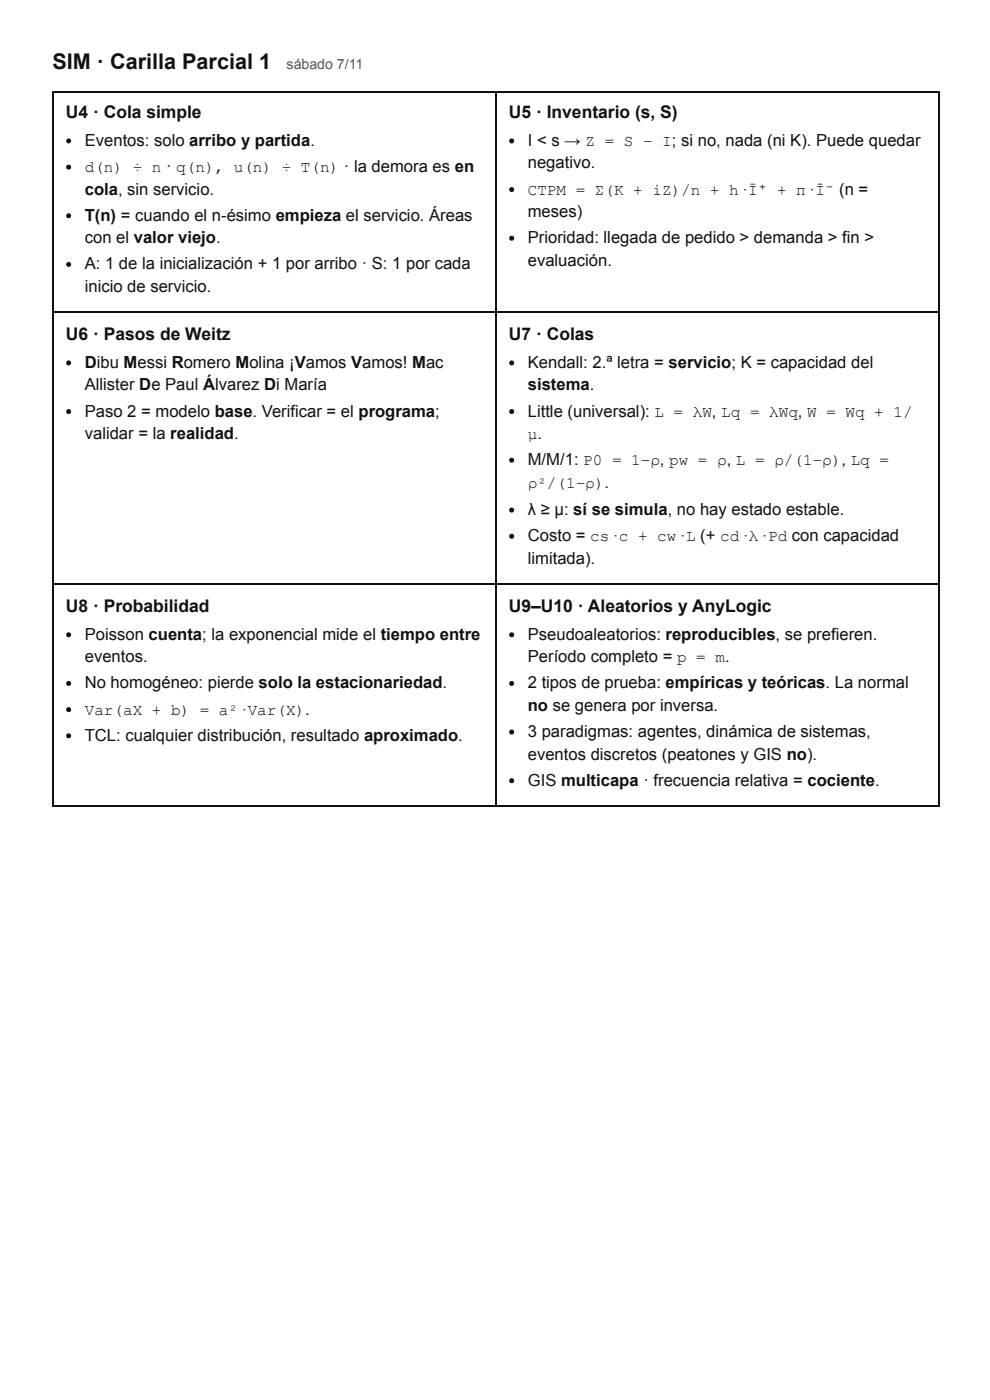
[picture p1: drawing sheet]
<svg xmlns="http://www.w3.org/2000/svg" width="210mm" height="297mm" viewBox="0 0 210 297" stroke-linecap="round" stroke-linejoin="round" font-family="sans-serif">
<defs><g id="words">
<text font-size="4.6" fill="#111" x="11.1" y="14.6">SIM · Carilla Parcial 1</text>
<g font-size="3.7" fill="#111">
<text x="14" y="25.1">U4 · Cola simple</text>
<text x="107.9" y="25.1">U5 · Inventario (s, S)</text>
<text x="14" y="72.2">U6 · Pasos de Weitz</text>
<text x="107.9" y="72.2">U7 · Colas</text>
<text x="14" y="129.9">U8 · Probabilidad</text>
<text x="107.9" y="129.9">U9–U10 · Aleatorios y AnyLogic</text>
</g>
<g font-size="3.5" fill="#111">
<text x="18" y="31">Eventos: solo arribo y partida.</text>
<text x="111.9" y="31">I &lt; s → Z = S − I; si no, nada (ni K). Puede quedar</text>
<text x="111.9" y="35.7">negativo.</text>
<text x="18" y="41.3">cola, sin servicio.</text>
<text x="18" y="46.8">T(n) = cuando el n-ésimo empieza el servicio. Áreas</text>
<text x="111.9" y="46">meses)</text>
<text x="18" y="51.6">con el valor viejo.</text>
<text x="111.9" y="51.6">Prioridad: llegada de pedido &gt; demanda &gt; fin &gt;</text>
<text x="18" y="57.2">A: 1 de la inicialización + 1 por arribo · S: 1 por cada</text>
<text x="111.9" y="56.4">evaluación.</text>
<text x="18" y="61.9">inicio de servicio.</text>
<text x="18" y="78.1">Dibu Messi Romero Molina ¡Vamos Vamos! Mac</text>
<text x="18" y="82.8">Allister De Paul Álvarez Di María</text>
<text x="111.9" y="78.1">Kendall: 2.ª letra = servicio; K = capacidad del</text>
<text x="111.9" y="82.8">sistema.</text>
<text x="18" y="88.4">Paso 2 = modelo base. Verificar = el programa;</text>
<text x="111.9" y="88.4">Little (universal): L = λW, Lq = λWq, W = Wq + 1/</text>
<text x="18" y="93.1">validar = la realidad.</text>
<text x="111.9" y="98.7">M/M/1: P0 = 1−ρ, pw = ρ, L = ρ/(1−ρ), Lq =</text>
<text x="111.9" y="109.3">λ ≥ μ: sí se simula, no hay estado estable.</text>
<text x="111.9" y="114.8">Costo = cs·c + cw·L (+ cd·λ·Pd con capacidad</text>
<text x="111.9" y="119.6">limitada).</text>
<text x="18" y="135.7">Poisson cuenta; la exponencial mide el tiempo entre</text>
<text x="111.9" y="135.7">Pseudoaleatorios: reproducibles, se prefieren.</text>
<text x="18" y="140.5">eventos.</text>
<text x="111.9" y="140.5">Período completo = p = m.</text>
<text x="18" y="146">No homogéneo: pierde solo la estacionariedad.</text>
<text x="111.9" y="146">2 tipos de prueba: empíricas y teóricas. La normal</text>
<text x="111.9" y="150.8">no se genera por inversa.</text>
<text x="18" y="157.2">TCL: cualquier distribución, resultado aproximado.</text>
<text x="111.9" y="156.4">3 paradigmas: agentes, dinámica de sistemas,</text>
<text x="111.9" y="161.1">eventos discretos (peatones y GIS no).</text>
<text x="111.9" y="166.7">GIS multicapa · frecuencia relativa = cociente.</text>
</g>
<g font-size="3.4" fill="#111">
<text x="18" y="36.5">d(n) ÷ n · q(n), u(n) ÷ T(n) · la demora es en</text>
<text x="111.9" y="41.3">CTPM = Σ(K + iZ)/n + h·Ī⁺ + π·Ī⁻ (n =</text>
<text x="111.9" y="93.1">μ.</text>
<text x="111.9" y="103.5">ρ²/(1−ρ).</text>
<text x="18" y="151.6">Var(aX + b) = a²·Var(X).</text>
</g>
<text font-size="3" fill="#555" x="60.8" y="14.6">sábado 7/11</text>
</g></defs>
<path d="M11.1 19.4h188.1M11.2 19.3v151.9M105.2 19.6v46.8M11.4 66.3h93.9" fill="none" stroke="#111" stroke-width=".26"/>
<g fill="#111">
<circle cx="14.6" cy="29.9" r=".53"/>
<circle cx="14.6" cy="35.5" r=".53"/>
<circle cx="14.6" cy="45.8" r=".53"/>
<circle cx="14.6" cy="56.1" r=".53"/>
</g>
<path d="M105.3 66.3h93.9" fill="none" stroke="#111" stroke-width=".26"/>
<path d="M199.1 19.6v46.8" fill="none" stroke="#111" stroke-width=".21"/>
<g fill="#111">
<circle cx="108.5" cy="29.9" r=".53"/>
<circle cx="108.5" cy="40.2" r=".53"/>
<circle cx="108.5" cy="50.5" r=".53"/>
</g>
<path d="M105.2 66.4v57.7M11.4 124h93.9" fill="none" stroke="#111" stroke-width=".26"/>
<g fill="#111">
<circle cx="14.6" cy="77" r=".53"/>
<circle cx="14.6" cy="87.3" r=".53"/>
</g>
<path d="M105.3 124h93.9" fill="none" stroke="#111" stroke-width=".26"/>
<path d="M199.1 66.4v57.7" fill="none" stroke="#111" stroke-width=".21"/>
<g fill="#111">
<circle cx="108.5" cy="77" r=".53"/>
<circle cx="108.5" cy="87.3" r=".53"/>
<circle cx="108.5" cy="97.6" r=".53"/>
<circle cx="108.5" cy="108.2" r=".53"/>
<circle cx="108.5" cy="113.8" r=".53"/>
</g>
<path d="M105.2 124.1v47.1M11.4 171.1h93.9" fill="none" stroke="#111" stroke-width=".26"/>
<g fill="#111">
<circle cx="14.6" cy="134.7" r=".53"/>
<circle cx="14.6" cy="145" r=".53"/>
<circle cx="14.6" cy="150.5" r=".53"/>
<circle cx="14.6" cy="156.1" r=".53"/>
</g>
<path d="M105.3 171.1h93.9" fill="none" stroke="#111" stroke-width=".26"/>
<path d="M199.1 124.1v47.1" fill="none" stroke="#111" stroke-width=".21"/>
<g fill="#111">
<circle cx="108.5" cy="134.7" r=".53"/>
<circle cx="108.5" cy="145" r=".53"/>
<circle cx="108.5" cy="155.3" r=".53"/>
<circle cx="108.5" cy="165.6" r=".53"/>
</g>
<use href="#words"/>
</svg>
